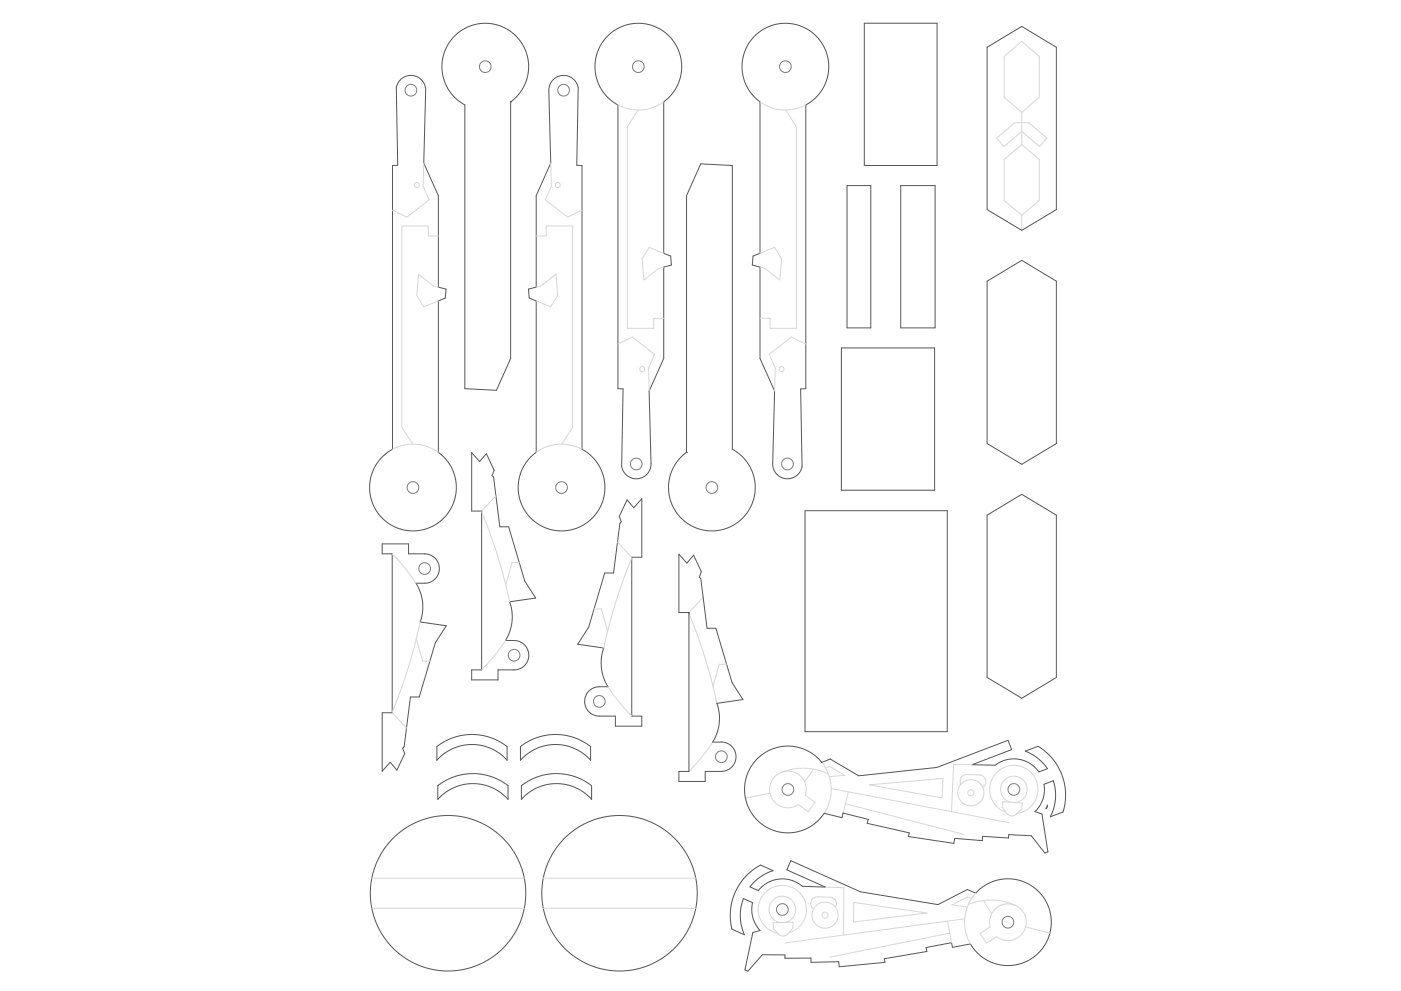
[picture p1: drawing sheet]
<svg xmlns="http://www.w3.org/2000/svg" width="420mm" height="297mm" viewBox="0 0 420 297" stroke-linecap="round" stroke-linejoin="round" font-family="sans-serif">
<g fill="none" stroke="#d7d7d7" stroke-width=".3">
<path d="M301.2 16.9l5.2-4.5 5.3 4.5v12.3l-5.3 4.5-5.2-4.5zM191.3 33l-3.2 5v60.4h7.9v-3h3.1M199.1 30.5l-3.3 1.7-3.4 .8-3.6-.3-3.5-1.2M227.9 30.5l3.2 1.7 3.5 .8 3.7-.3 3.4-1.2M235.6 33l3.2 5v60.4h-7.9v-3h-3M306.4 33.7v9.6M127.1 48.9l-.2 6.9 1.8 4.1-6.7 5.2-4.3-2.1M165.2 48.9l.2 6.9-1.9 4.1 6.7 5.2 4.3-2.1M298.9 41.4l5.4-4.6h4.2l5.4 4.6-2.1 2.5-5.4-4.5-5.3 4.5zM306.4 43.3l-5.2 4.5v12.3l5.2 4.5M306.4 43.3l5.3 4.5v12.3l-5.3 4.5M131.5 70.7h-3v-3h-8v60.4l3.3 5"/>
<path d="M160.8 70.7h3v-3h7.9v60.4l-3.2 5M199.1 75.9l-4.4-1.8-2.1 3.4 .5 6.4 4.4-3.4 1.6-.4M227.9 75.9l4.4-1.8 2.1 3.4-.5 6.4-4.5-3.4-1.5-.4M306.4 64.6v4.4M131.5 86.1l-1.5-.4-4.5-3.5-.5 6.4 2.1 3.3 4.4-1.7M160.8 86.1l1.5-.4 4.4-3.5 .6 6.4-2.2 3.3-4.3-1.7M185.3 103.1l4.3-2.1 6.7 5.2-1.8 4.1 .2 6.9M241.7 103.1l-4.4-2.1-6.6 5.2 1.8 4.1-.2 6.9M117.7 134.7l3.3-1.3 3.6-.3 3.7 .8 3.2 1.7M174.5 134.7l-3.2-1.3-3.6-.3-3.8 .8-3.1 1.7M144.4 153.4l2.5 6.4 2.5 7.4 3.4 13.2M148.7 148.6l-4.3 4.6"/>
<path d="M117.6 166l3.8 4.2 3.4 4.6M155.7 168.7h-2.1l-1.9 6.7M185.2 162.5l4.3 4.5M189.5 167.3l-2.6 6.5-2.3 6.8-1.8 6.2-1.7 7.4M210.9 179l-4.3 4.6M124.8 191.4l1.9 6.7h2.2M126 186.4l-3.4 13.2-2.1 6.4-2.9 7.4M151.6 192l-3.5 4.7-3.7 4.1M178.2 182.5h2.1l2 6.8M206.6 183.8l2.7 6.9 2.2 6.6 1.9 6.9 1.6 6.6M217.9 199.1h-2.2l-1.9 6.7M117.6 213.6l4.3 4.6"/>
<path d="M182.3 205.8l3.6 4.9 3.6 4M213.7 222.4l-3.4 4.8-3.7 4M230.9 237.7l-7.3 1.6M234.3 231.5l3.5-1 3.5-.2 3.7 .5 3.4 1.2M234.3 231.5l-1.8 1.1-1.1 1.5-.6 1.9 .1 1.7M234.3 231.5l1.3-.3h1.7l1.6 .6 1.1 .8 1 1.2 .6 1.5 .2 1.7-.3 1.3 2.9 2.2-2 2.8-3-2.1-2 .8h-2.3l-1.5-.6-1.4-1.1-.9-1.3-.4-1.3M244 230.5l-2.7 3.9M246.4 228.5l1.9 3.2 .7 2.1 .3 2.1-.1 2.1-.4 2.1-.6 1.8-1 1.9M247.6 230.2l1.2-.5 4.5 2.7-4.6 .4M249.3 236.4l53.4 10.2M254.4 237.3l-1.6 6.4M260.7 235.2l22.1-1.9-.3 5.9z"/>
<path d="M288.2 235l-.2-.7v-.8l.4-.7 .7-.5h4.9l1 .5 .6 1-.1 1.2-.8 1M291.5 229.2l-5.5-.1-.7 14.3M253.5 240.9l35.4 9.2M300.7 240.3l5.9 .4-.2 1.7-1.9 1.9-.8 .3-.8-.1-1-.7-1.3-1.8zM301.6 243.5l-2.2-1.3-1.8-2.2-.7-2.3v-2.5l1.1-2.5 1.8-1.9 2.4-1.2 2.5-.2 2.6 .7 2.1 1.7 1.4 2.2 .5 2.3-.3 2.4-1.3 2.5-2.2 1.8-2.4 .8M302.9 240.5l-1.3-.7-.9-1-.6-1.3v-1.5l.5-1.3 1-1.3 1.4-.6 1.4-.1 1.5 .4 1.1 .9 .7 .9 .3 1.3-.1 1.4-.7 1.4-1.1 1.1-1.5 .5M111.5 263.2h45.7M111.5 272.2h45.7M162.9 263.2h45.8M162.9 272.2h45.8M231.9 276.6l5.9-.2v1.8l-1.7 2-1 .4-.9-.1-.6-.4-1.7-1.8zM235.6 276.5l1.1-.5 1.2-1.1 .6-1.3 .1-1.6-.4-1.2-1-1.2-1.2-.7-1.5-.3-1.4 .3-1.2 .8-.9 1.2-.3 1.4 .2 1.6 .6 1.2 1 .9 1.3 .5"/>
<path d="M236.6 279.6l2.4-1.2 1.7-1.9 1-2.2 .1-2.9-1-2.6-1.6-1.8-2.4-1.3-2.6-.3-2.4 .6-2.1 1.3-1.6 2.2-.7 2.5 .3 2.8 1.2 2.3 1.7 1.5 2.6 1.1M247.5 265.9l5.6 .2-.2 14.3M250.5 271.9l.3-.7v-.9l-.4-.7-.7-.5-4.6-.3-1.2 .5-.7 1 .1 1.3 .7 .9M256 270.5l22 3.2-22 2.7zM284.1 276.1l1.3 6.5M284.8 279.7l-35.9 7.2M289.3 275.4l-53.9 7.2M290.4 271.1l3.7-1.1 3.8-.2 3.2 .4 3.4 1.2M291.4 269.4l-1.2-.6-4.7 2.4 4.6 .7M292.6 267.7l-1.3 1.7-.9 1.7-.6 1.6-.5 2.3v2.1l.2 2 .6 1.9 .9 1.9M294.9 269.9l2.5 4M304.5 271.4l-1.5-.4h-1.6l-1.6 .5-1.1 .7-1.1 1.4-.6 1.2-.2 1.3 .1 1.7-3 2 1.9 2.9 3.1-2 1.9 1 2.3 .2 1.9-.7 1.2-.9 .9-1.2 .5-1.3"/>
<path d="M304.5 271.4l1.5 .9 1.1 1.5 .7 2.1-.2 1.9M307.6 277.8l7.3 1.9"/>
<circle cx="125" cy="55.5" r=".75"/>
<circle cx="167.2" cy="55.5" r=".76"/>
<circle cx="192.6" cy="110.6" r=".75"/>
<circle cx="234.4" cy="110.7" r=".75"/>
<circle cx="291.2" cy="237.6" r="3.9"/>
<circle cx="291.2" cy="237.6" r=".92"/>
<circle cx="247.4" cy="274.3" r=".91"/>
<circle cx="247.4" cy="274.3" r="3.9"/>
</g>
<g fill="none" stroke="#7f7f7f" stroke-width=".3">
<circle cx="145.5" cy="20" r="1.75"/>
<circle cx="191.4" cy="20" r="1.75"/>
<circle cx="235.6" cy="20" r="1.75"/>
<circle cx="123.2" cy="27" r="1.75"/>
<circle cx="169" cy="27" r="1.75"/>
<circle cx="190.8" cy="139.1" r="1.75"/>
<circle cx="236.2" cy="139.1" r="1.75"/>
<circle cx="123.9" cy="146.1" r="1.75"/>
<circle cx="168.4" cy="146.1" r="1.75"/>
<circle cx="213.5" cy="146.1" r="1.75"/>
<circle cx="127.4" cy="170.4" r="1.75"/>
<circle cx="154.2" cy="196.4" r="1.75"/>
<circle cx="179.7" cy="210.2" r="1.75"/>
<circle cx="216.3" cy="226.8" r="1.75"/>
<circle cx="236.3" cy="236.6" r="1.75"/>
<circle cx="304" cy="236.6" r="1.75"/>
<circle cx="234.6" cy="272.6" r="1.75"/>
<circle cx="302.3" cy="276.4" r="1.75"/>
</g>
<g fill="none" stroke="#575757" stroke-width=".3">
<path d="M136.4 10.7l3-2.2 3.1-1.2 3.7-.3 3.7 .7 3.2 1.7 2.8 2.6 1.8 3.3 .8 3.3-.1 3.3-1 3.5-1.7 2.8-2.6 2.3v76.9l-4.2 9.6-9.5-.5v-85l-2.7-2-2.4-2.9-1.3-3.2-.5-3.2 .3-2.7 .6-2.3 1.3-2.4zM182 11l3-2.3 3.4-1.4 3.7-.3 2.4 .3 1.7 .6 1.9 .9 1.5 1.1 2.5 2.7 1.7 3.2 .6 3.4-.2 3.1-.9 3-1.7 2.8-2.5 2.4v45.4l2 .9 .3 2.6-2.3 .7v27.3l-4.4 9.8 .5 22.6-.4 1.3-1 1.2-1.2 .9-1.5 .3-1.8-.2-1.4-.9-1-1.3-.5-1.3 .5-23.2-1.6-.1v-85l-2.6-1.8-2.2-2.7-1.5-3-.6-3.4 .2-2.7 .6-2.3 1.3-2.7zM226 11.1l1.5-1.3 1.6-1.1 3.5-1.4 3.6-.3 3.5 .6 2.1 1 1.4 .9 2.7 2.6 1.8 3.2 .8 3.7-.2 3.5-1.3 3.6-2 2.9-1.4 1.2-1.9 1.3v85l-1.6 .1 .4 23.5-.5 1.3-.9 1-1.3 .8-1.4 .3-1.4-.1-1.6-.8-.9-1-.7-1.7 .5-22.7-4.4-9.8v-27.3l-2.3-.7 .2-2.6 2.1-.9v-45.4l-2.2-2-1.8-2.7-1.1-3.1-.3-3.4 .3-2.2 .8-2.3 1-1.9zM259.2 7h21.8v42.6h-21.8zM296 14.2l10.4-6.3 10.4 6.3v48.6l-10.4 6.2-10.4-6.2zM120.1 23.8l1-.7 1.3-.4 1.1-.1 1.3 .3 1 .5 .9 .9 .7 1.2 .2 1-.5 22.4 4.4 9.8v27.4l2.3 .6-.3 2.6-2 .9v45.4l2.1 1.9 1.6 2.3 1.1 2.7 .5 2.9-.1 2.7-.7 2.6-1.2 2.4-1.4 1.9-1.9 1.6-2.2 1.3-2.3 .8-2.6 .4-2.5-.1-2.6-.7-2.6-1.3-1.5-1.2-2-2.2-1.1-1.9-1-2.8-.3-2.2 .3-3.3 1.3-3.4 2-2.8 1.5-1.4 1.8-1.1v-85.1l1.6-.1-.4-23.2 .4-1.3zM153.1 30.5h.1M165.8 24l.8-.7 1.2-.5 .9-.2 1.6 .2 1.2 .5 .9 .8 .6 1 .4 1.1-.4 23.3 1.5 .1v85.1l3.1 2.2 2.1 2.7 1.3 3.2 .4 3.2-.2 2.5-.6 2.2-1 2-1.7 2.3-2 1.8-2 1.1-2.7 .9-2.2 .3-2.5-.1-2.5-.6-2.3-1.1-2-1.5-1.9-2.1-1.1-1.9-1-2.7-.3-2.4 .3-3.3 1-2.9 1.7-2.7 2.4-2.2v-45.4l-2.1-.9-.2-2.6 2.3-.6v-27.4l4.4-9.8-.6-22.2 .3-1.3zM210.1 49.1l9.5 .5v85.1l2.7 1.9 2.1 2.4 1.4 3.1 .7 3.4-.1 2.5-.8 2.8-1.2 2.4-1.5 1.9-1.7 1.5-2.2 1.3-2.7 .9-2.2 .3-2.5-.1-2.6-.7-2.2-1-2-1.5-1.9-2.1-1.2-2-.9-2.6-.3-2.3 .3-3.5 1.1-3.1 1.7-2.5 2.3-2.1v-76.9zM254 55.6h7.2v42.7h-7.2zM270.1 55.6h10.3v42.7h-10.3zM296 84.3l10.4-6.3 10.4 6.3v48.6l-10.4 6.3-10.4-6.3z"/>
<path d="M252.3 104.3h28v42.6h-28zM141.5 135.7l2.3 2.6 2.1-2.3 2.3 4.9-.6 1.6 .4 .5 1.9 14.9h2.6l4.9 16.3 3.3 5.1-7.9 1.1 .7 2.9 .1 3-.7 3-1.3 2.7h3.2l1.9 .8 1 .9 .5 1 .4 2.2-.8 2-.9 1-1 .5-1.3 .4h-5.2v3h-7.9v-3h2.9v-47.6h-2.9zM205.9 135.6h.1M188 149.8l2.1 2.4 2.4-2.7v17.5h-3v47.7h3v3h-7.9v-3l-5.7-.1-1.5-.6-1.1-1-.8-1.4-.2-1.5 .4-1.6 .7-1.2 1-.8 1.1-.5 3.8-.2-1.3-2.7-.6-2.9v-2.9l.7-3.1-7.9-1.1 3.3-5.1 4.9-16.3h2.6l1.9-14.8 .4-.5-.6-1.6zM241.4 153.1h42.7v66.2h-42.7zM296 154.4l10.4-6.2 10.4 6.2v48.7l-10.4 6.2-10.4-6.2zM114.6 163h7.9v3l5.8 .1 1.5 .7 1.1 1 .7 1.3 .2 1.5-.3 1.4-.9 1.4-1.1 .9-1.1 .4-3.6 .1 1.2 2.7 .7 3.1v3l-.7 2.8 7.8 1.2-3.2 5.1-4.9 16.2h-2.6l-1.9 14.9-.4 .5 .6 1.6-2.4 4.9-2-2.3-2.4 2.7v-17.6h3v-47.6h-3zM203.6 166.1l2.4 2.7 2-2.4 2.3 5-.6 1.6 .5 .4 1.8 14.9h2.7l4.8 16.3 3.3 5.1-7.8 1.1 .7 3.1v3l-.8 3.3-1.2 2.2h3.2l1.9 .8 1 .9 .6 1 .3 1.2v1.2l-.9 2.1-1.7 1.2-1.5 .4h-5.1v3h-7.9v-3h3v-47.6h-3zM131 223.8l3-1.9 3.8-1.3 3.1-.4 3.9 .3 3.9 1.2 3.4 2.1v4.1l-2.1-1.9-2.5-1.5-2.8-1-2.5-.3-3.1 .2-2.9 .8-2.6 1.4-2.6 2.3zM131.3 235.5l3.3-2.1 3.1-1 3.5-.5 3.9 .3 4.1 1.4 3.2 1.9v4.1l-1.9-1.8-2.4-1.5-2.2-.8-3.3-.6-3.3 .2-2.9 .9-2.6 1.4-2.5 2.2zM156.1 223.8l3-1.9 3.8-1.3 3.1-.4 3.8 .3 4 1.2 3.3 2.1v4.1l-1.7-1.7-2.5-1.6-2.7-1-2.9-.4-3.1 .2-3.1 .8-2.7 1.6-2.3 2.1zM156.4 235.5l3.3-2.1 3.1-1 3.4-.5 3.8 .3 3.8 1.1 3.6 2.2v4.1l-1.9-1.8-2.4-1.5-2.2-.9-3.3-.5-3.2 .2-2.8 .8-2.9 1.6-2.3 2.1z"/>
<path d="M226.8 227.7l2.4-2 2.8-1.4 3.2-.6 3.1 .1 2.3 .6 2.4 1.1 1.6 1.2 1.8 1.8 2.6-1 8.5 5 23.4-2.5 21.4-8.1 1.1 2.8-11.9 4.5 7 .2 1.5-1 1.5-.6 1.6-.3h1.9l1.9 .4 2.1 1 1.3 1 1.3 1.5 2.5-1-1.2-1.6-1.7-1.6-2.2-1.4-1.5-.7 3.8-1.4 1.8 1.2 1.8 1.7 1.6 2 1.3 2.1 1 2.5 .6 2.6 .2 2-.2 3-.6 2.6-3.8 1.4 1-2.3 .4-2.2 .2-2.5-.3-2.2-.4-1.6-2.8 1.1 .1 2.3-.4 2.1-1 2.1-1.4 1.7 2.1 .7 1.8 11.3-1 .4-4-5.2-6.8-.3v1l-7.8-.5-.1 1.3-8.3-.7-.2 1.5-13.7-2.1 .3-1.1-12.6-2.8 .3-1.2-7.6-1.9-.3 1.4-5.3-1.3-2.4 2.7-3.2 2-3.5 1h-3.7l-3.2-.9-3.1-1.9-2.4-2.5-1.7-3.2-.7-3.5 .2-3.5 1.3-3.5zM314.2 241.3l-.3 1.1-.2-.1zM223.9 262.4l2.3-1.9 1.9-1.2 3.7 1.7-1.8 .7-2.1 1.2-1.5 1.2-1.5 1.7 2.5 1.2 1.5-1.5 1.4-1 1.8-.7 2.1-.4 1.7 .1 1.8 .5 1.6 .7 1.3 1 6.9 .2-11.5-5.2 1.2-2.7 20.9 9.3 23.2 3.8 8.8-4.5 2.5 1.1 2.6-2.2 2.8-1.4 3.3-.7 3.3 .2 2.8 .8 2.1 1.2 1.7 1.4 1.8 2 1.3 2.4 .7 2.4 .3 2-.3 3.1-1.2 3.6-1.3 2-1.5 1.6-1.8 1.3-1.5 .8-2.1 .8-1.7 .3h-3.5l-3.7-1.1-1.9-1.1-1.5-1.2-2.3-3-5.4 1.1-.2-1.4-7.7 1.4 .3 1.2-12.8 2.2 .2 1.1-13.7 1.3-.2-1.6-8.3 .3v-1.3h-7.8v-1h-6.8l-4.3 4.9-.9-.4 2.4-11.2 2.1-.6-1.3-1.9-.8-1.8-.4-2.4 .3-2.2-2.8-1.3-.5 1.7-.4 2.4 .1 2.3 .3 2.2 .8 2.3-3.7-1.7-.5-3.4 .2-3.6 1-3.3 1.6-3.1z"/>
<circle cx="134.4" cy="267.7" r="23.3"/>
<circle cx="185.8" cy="267.7" r="23.3"/>
</g>
<path d="M144.4 153.2v.2M189.5 167v.3M206.6 183.6v.2M117.6 213.4v.2" fill="none" stroke="#000" stroke-width=".3"/>
</svg>
